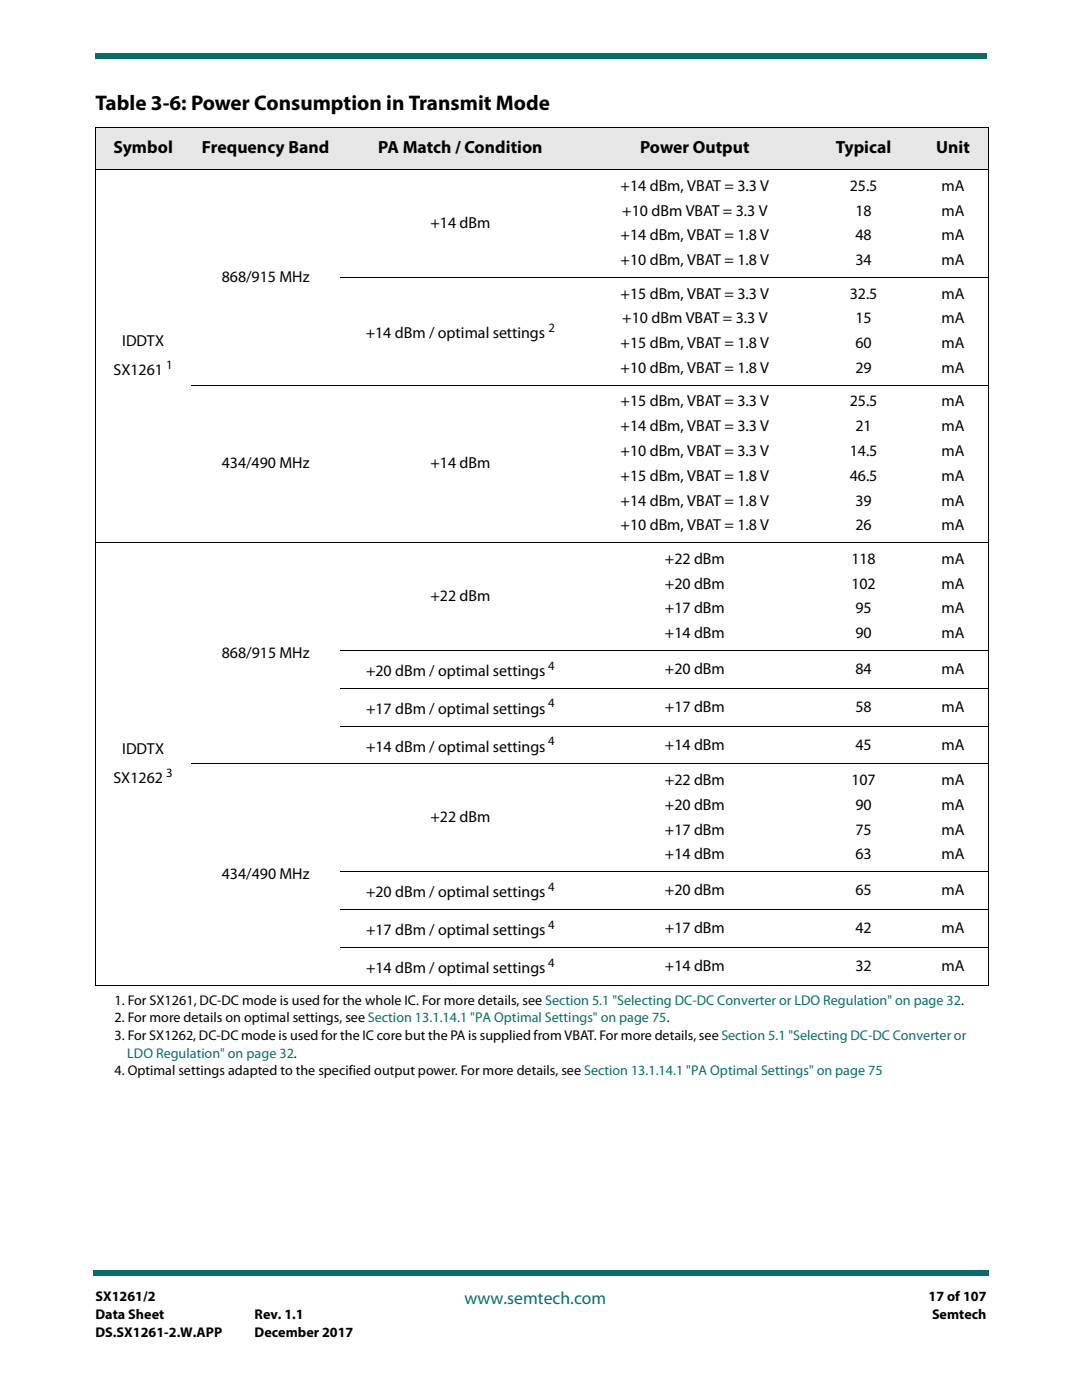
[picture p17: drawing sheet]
<svg xmlns="http://www.w3.org/2000/svg" width="216mm" height="279mm" viewBox="0 0 216 279" stroke-linecap="round" stroke-linejoin="round" font-family="sans-serif">
<defs><g id="words">
<text font-size="4.2" x="19" y="21.9">Table 3-6: Power Consumption in Transmit Mode</text>
<g font-size="3.5">
<text x="22.6" y="30.6">Symbol</text>
<text x="40.3" y="30.6">Frequency Band</text>
<text x="75.5" y="30.6">PA Match / Condition</text>
<text x="127.7" y="30.6">Power Output</text>
<text x="166.8" y="30.6">Typical</text>
<text x="186.8" y="30.6">Unit</text>
</g>
<text font-size="3.5" fill="#086d68" x="92.7" y="260.2">www.semtech.com</text>
<g font-size="3.2">
<text x="123.8" y="38.1">+14 dBm, VBAT = 3.3 V</text>
<text x="169.5" y="38.1">25.5</text>
<text x="187.9" y="38.1">mA</text>
<text x="85.9" y="45.5">+14 dBm</text>
<text x="123.8" y="48">+14 dBm, VBAT = 1.8 V</text>
<text x="124.2" y="43">+10 dBm VBAT = 3.3 V</text>
<text x="170.7" y="43">18</text>
<text x="170.7" y="48">48</text>
<text x="187.9" y="43">mA</text>
<text x="187.9" y="48">mA</text>
<text x="123.8" y="52.9">+10 dBm, VBAT = 1.8 V</text>
<text x="170.7" y="52.9">34</text>
<text x="187.9" y="52.9">mA</text>
<text x="44.2" y="56.3">868/915 MHz</text>
<text x="123.8" y="59.6">+15 dBm, VBAT = 3.3 V</text>
<text x="169.5" y="59.6">32.5</text>
<text x="187.9" y="59.6">mA</text>
<text x="124.2" y="64.6">+10 dBm VBAT = 3.3 V</text>
<text x="170.7" y="64.6">15</text>
<text x="187.9" y="64.6">mA</text>
<text x="24.4" y="69.1">IDDTX</text>
<text x="73" y="67.4">+14 dBm / optimal settings</text>
<text x="123.8" y="69.5">+15 dBm, VBAT = 1.8 V</text>
<text x="170.7" y="69.5">60</text>
<text x="187.9" y="69.5">mA</text>
<text x="22.6" y="74.9">SX1261</text>
<text x="123.8" y="74.4">+10 dBm, VBAT = 1.8 V</text>
<text x="170.7" y="74.4">29</text>
<text x="187.9" y="74.4">mA</text>
<text x="123.8" y="81.1">+15 dBm, VBAT = 3.3 V</text>
<text x="169.5" y="81.1">25.5</text>
<text x="187.9" y="81.1">mA</text>
<text x="123.8" y="86.1">+14 dBm, VBAT = 3.3 V</text>
<text x="170.7" y="86.1">21</text>
<text x="187.9" y="86.1">mA</text>
<text x="44.2" y="93.5">434/490 MHz</text>
<text x="85.9" y="93.5">+14 dBm</text>
<text x="123.8" y="91">+10 dBm, VBAT = 3.3 V</text>
<text x="123.8" y="95.9">+15 dBm, VBAT = 1.8 V</text>
<text x="169.5" y="91">14.5</text>
<text x="169.5" y="95.9">46.5</text>
<text x="187.9" y="91">mA</text>
<text x="187.9" y="95.9">mA</text>
<text x="123.8" y="100.9">+14 dBm, VBAT = 1.8 V</text>
<text x="170.7" y="100.9">39</text>
<text x="187.9" y="100.9">mA</text>
<text x="123.8" y="105.8">+10 dBm, VBAT = 1.8 V</text>
<text x="170.7" y="105.8">26</text>
<text x="187.9" y="105.8">mA</text>
<text x="132.7" y="112.5">+22 dBm</text>
<text x="169.9" y="112.5">118</text>
<text x="187.9" y="112.5">mA</text>
<text x="85.9" y="120">+22 dBm</text>
<text x="132.7" y="117.5">+20 dBm</text>
<text x="169.9" y="117.5">102</text>
<text x="187.9" y="117.5">mA</text>
<text x="132.7" y="122.4">+17 dBm</text>
<text x="170.7" y="122.4">95</text>
<text x="187.9" y="122.4">mA</text>
<text x="44.2" y="131.3">868/915 MHz</text>
<text x="132.7" y="127.4">+14 dBm</text>
<text x="170.7" y="127.4">90</text>
<text x="187.9" y="127.4">mA</text>
<text x="73" y="134.9">+20 dBm / optimal settings</text>
<text x="132.7" y="134.5">+20 dBm</text>
<text x="170.7" y="134.5">84</text>
<text x="187.9" y="134.5">mA</text>
<text x="73" y="142.5">+17 dBm / optimal settings</text>
<text x="132.7" y="142">+17 dBm</text>
<text x="170.7" y="142">58</text>
<text x="187.9" y="142">mA</text>
<text x="132.7" y="149.6">+14 dBm</text>
<text x="170.7" y="149.6">45</text>
<text x="187.9" y="149.6">mA</text>
<text x="24.4" y="150.4">IDDTX</text>
<text x="73" y="150">+14 dBm / optimal settings</text>
<text x="22.6" y="156.2">SX1262</text>
<text x="132.7" y="156.7">+22 dBm</text>
<text x="132.7" y="161.6">+20 dBm</text>
<text x="169.9" y="156.7">107</text>
<text x="170.7" y="161.6">90</text>
<text x="187.9" y="156.7">mA</text>
<text x="187.9" y="161.6">mA</text>
<text x="85.9" y="164.1">+22 dBm</text>
<text x="132.7" y="166.6">+17 dBm</text>
<text x="170.7" y="166.6">75</text>
<text x="187.9" y="166.6">mA</text>
<text x="132.7" y="171.5">+14 dBm</text>
<text x="170.7" y="171.5">63</text>
<text x="187.9" y="171.5">mA</text>
<text x="44.2" y="175.4">434/490 MHz</text>
<text x="73" y="179.1">+20 dBm / optimal settings</text>
<text x="132.7" y="178.6">+20 dBm</text>
<text x="170.7" y="178.6">65</text>
<text x="187.9" y="178.6">mA</text>
<text x="73" y="186.6">+17 dBm / optimal settings</text>
<text x="132.7" y="186.2">+17 dBm</text>
<text x="170.7" y="186.2">42</text>
<text x="187.9" y="186.2">mA</text>
<text x="73" y="194.2">+14 dBm / optimal settings</text>
<text x="132.7" y="193.7">+14 dBm</text>
<text x="170.7" y="193.7">32</text>
<text x="187.9" y="193.7">mA</text>
</g>
<g font-size="2.8">
<text x="22.9" y="200.5">1. For SX1261, DC-DC mode is used for the whole IC. For more details, see Section 5.1 &quot;Selecting DC-DC Converter or LDO Regulation&quot; on page 32.</text>
<text x="22.9" y="204">2. For more details on optimal settings, see Section 13.1.14.1 &quot;PA Optimal Settings&quot; on page 75.</text>
<text x="22.9" y="207.6">3. For SX1262, DC-DC mode is used for the IC core but the PA is supplied from VBAT. For more details, see Section 5.1 &quot;Selecting DC-DC Converter or</text>
<text x="22.9" y="214.6">4. Optimal settings adapted to the specified output power. For more details, see Section 13.1.14.1 &quot;PA Optimal Settings&quot; on page 75</text>
<text x="19" y="259.7">SX1261/2</text>
<text x="19" y="263.2">Data Sheet</text>
<text x="50.8" y="263.2">Rev. 1.1</text>
<text x="185.3" y="259.7">17 of 107</text>
<text x="186" y="263.2">Semtech</text>
<text x="19" y="266.7">DS.SX1261-2.W.APP</text>
<text x="50.8" y="266.7">December 2017</text>
</g>
<text font-size="2.8" fill="#086d68" x="25.4" y="211.1">LDO Regulation&quot; on page 32.</text>
<g font-size="2.5">
<text x="109.5" y="66.2">2</text>
<text x="33.2" y="73.6">1</text>
<text x="109.4" y="133.6">4</text>
<text x="109.4" y="141.2">4</text>
<text x="109.4" y="148.7">4</text>
<text x="33.2" y="155">3</text>
<text x="109.4" y="177.8">4</text>
<text x="109.4" y="185.4">4</text>
<text x="109.4" y="192.9">4</text>
</g>
</g></defs>
<path d="M19 25.4h19.1v8.5h-19.1z" fill="#e6e6e6"/>
<g fill="#086d68">
<path d="M18.5 253.5h.5v1h-.5z"/>
<path d="M19 253.5h178.4v1h-178.4z"/>
</g>
<path d="M19 6.4h177.8v9.5h-177.8z" fill="#fff"/>
<g fill="#086d68">
<path d="M19 10.6v1z"/>
<path d="M19 10.6h177.8v1h-177.8z"/>
</g>
<g fill="#e6e6e6">
<path d="M38.1 25.4h29.8v8.5h-29.8z"/>
<path d="M67.9 25.4h47.9v8.5h-47.9z"/>
<path d="M115.8 25.4h45.7v8.5h-45.7z"/>
<path d="M161.5 25.4h21.7v8.5h-21.7z"/>
<path d="M183.2 25.4h14v8.5h-14z"/>
</g>
<g fill="none" stroke="#000" stroke-width=".2">
<path d="M19 25.4h178.3M19 33.9h178.3M19 25.5v171.1M197.2 25.5v171.1M67.9 55.4h129.4M38.1 76.9h159.2M19 108.3h178.3M67.9 129.8h129.4M67.9 137.4h129.4M38.1 152.5h159.2M67.9 144.9h129.4M67.9 174h129.4"/>
<path d="M19 196.6h178.3M67.9 181.5h129.4M67.9 189.1h129.4"/>
</g>
<use href="#words"/>
</svg>
